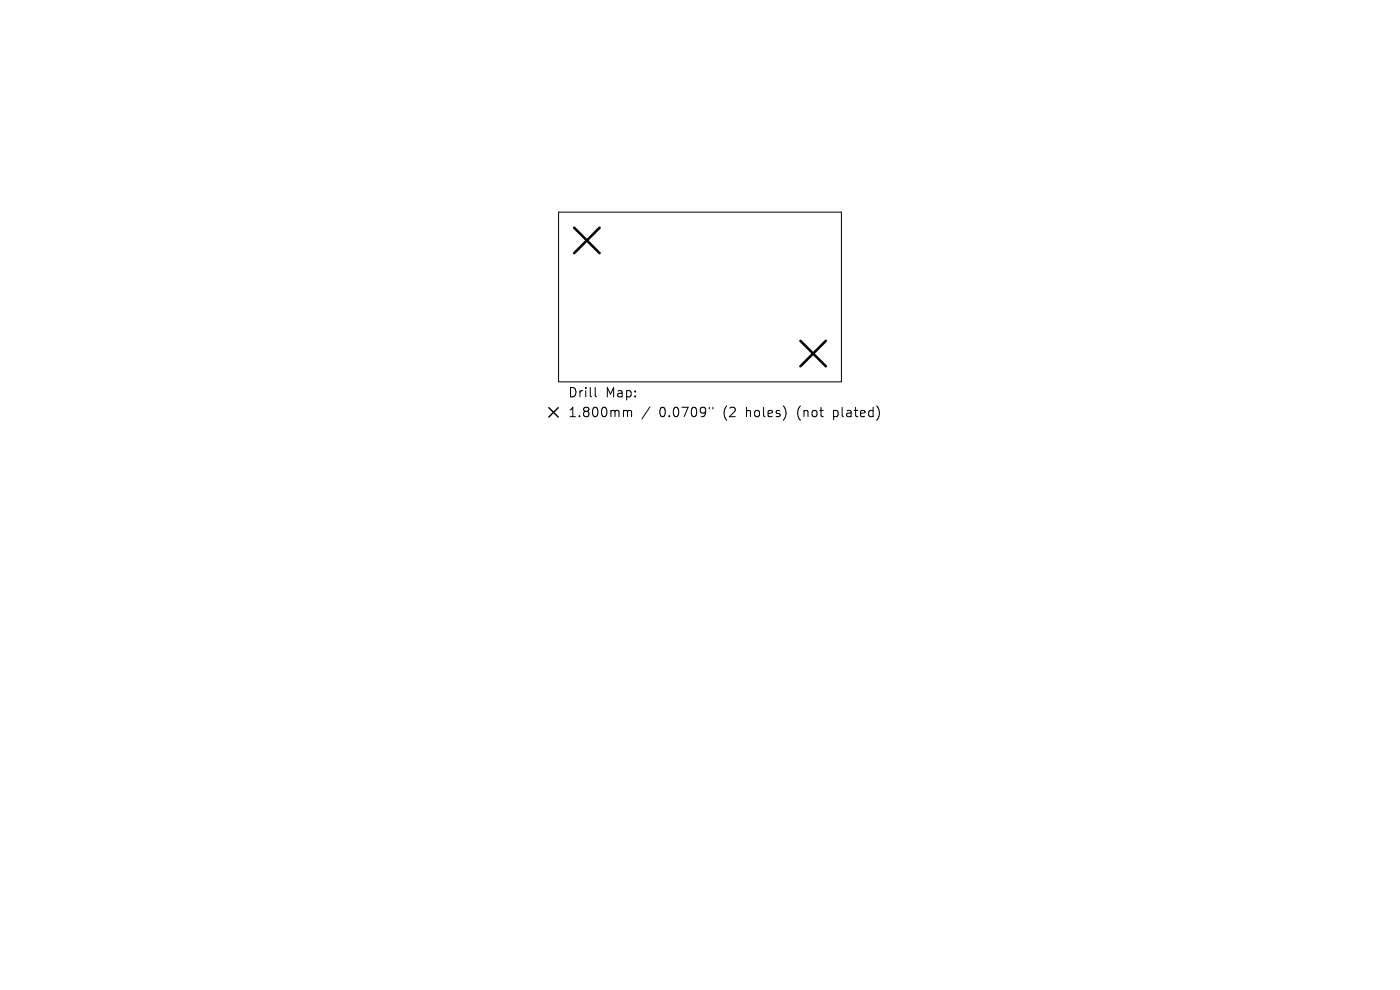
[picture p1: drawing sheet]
<svg xmlns="http://www.w3.org/2000/svg" width="297mm" height="210mm" viewBox="0 0 297 210" stroke-linecap="round" stroke-linejoin="round" font-family="sans-serif">
<defs><g id="words">
<g font-size="2.8">
<text x="120.4" y="84.6">Drill</text>
<text x="120.4" y="88.8">1.800mm</text>
<text x="128.4" y="84.6">Map:</text>
<text x="139.9" y="88.8">0.0709&quot;</text>
<text x="153.6" y="88.8">(2</text>
<text x="158.6" y="88.8">holes)</text>
<text x="169.6" y="88.8">(not</text>
<text x="177.4" y="88.8">plated)</text>
</g>
</g></defs>
<path d="M118.5 45h60v36h-60zM126.3 82.2v1.7l.3 .3M132.6 87.1h.2l.3 .2M133.1 87.3l.3-.2 .5 .1 .1 1.2M133.1 87.3v1.1M137.9 86.3l-1.7 2.6M150.5 86.4v.4M151.2 86.4v.4" fill="none" stroke="#000" stroke-width=".21"/>
<path d="M121.8 48.3l5.4 5.4M127.2 48.3l-5.4 5.4M169.8 72.3l5.4 5.4M175.2 72.3l-5.4 5.4" fill="none" stroke="#000" stroke-width=".54"/>
<path d="M116.4 86.5l2 2M118.4 86.5l-2 2" fill="none" stroke="#000" stroke-width=".3"/>
<use href="#words"/>
</svg>
